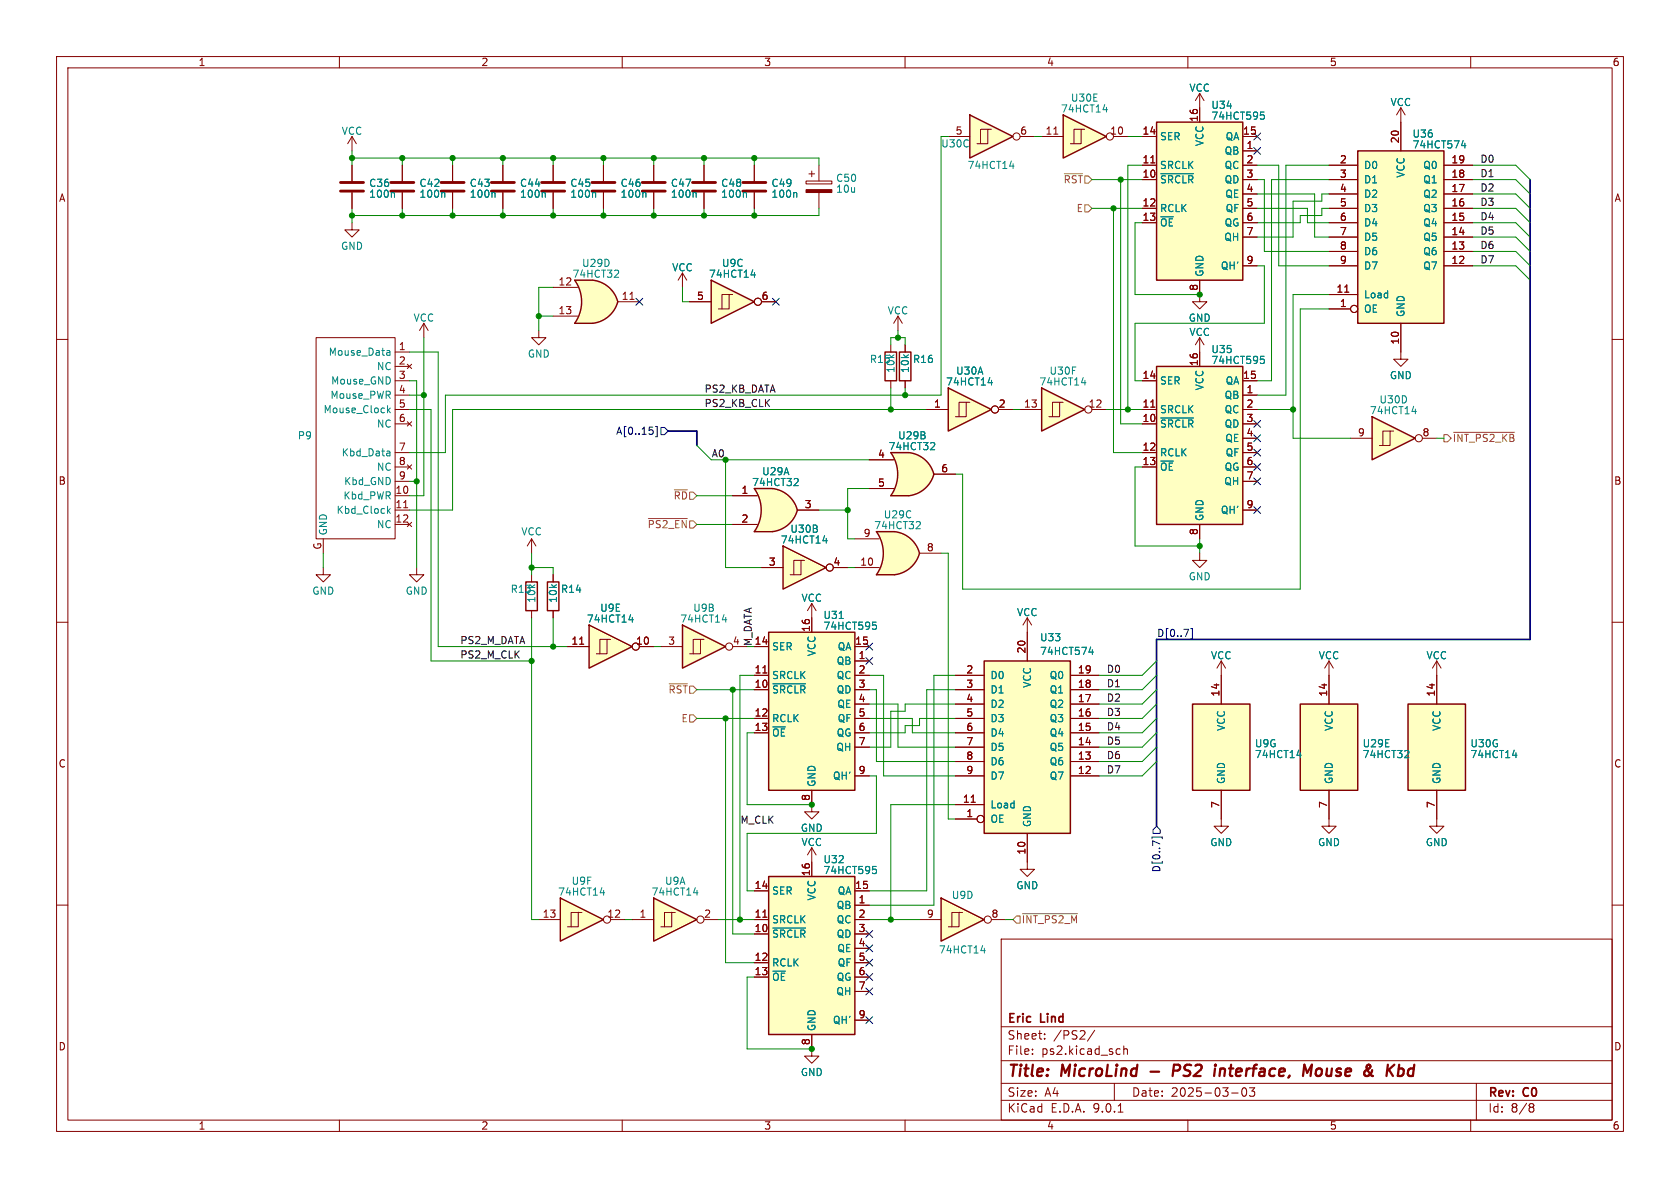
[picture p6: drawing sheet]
<svg xmlns="http://www.w3.org/2000/svg" width="297mm" height="210mm" viewBox="0 0 297 210" stroke-linecap="round" stroke-linejoin="round" font-family="sans-serif">
<defs><g id="words">
<g font-size="2.8" fill="#840000">
<text x="178" y="190.9">Title:</text>
<text x="187.7" y="190.9">MicroLind</text>
<text x="209" y="190.9">PS2</text>
<text x="217.1" y="190.9">interface,</text>
<text x="233.6" y="190.9">Mouse</text>
<text x="245.2" y="190.9">&amp;</text>
<text x="250" y="190.9">Kbd</text>
</g>
<g font-size="2.1" fill="#840000">
<text x="178" y="184">Sheet:</text>
<text x="178" y="181.2">Eric</text>
<text x="184" y="181.2">Lind</text>
<text x="186.2" y="184">/PS2/</text>
<text x="178" y="186.7">File:</text>
<text x="184.1" y="186.7">ps2.kicad_sch</text>
<text x="178" y="196.9">KiCad</text>
<text x="178" y="194.1">Size:</text>
<text x="184.7" y="194.1">A4</text>
<text x="185.7" y="196.9">E.D.A.</text>
<text x="193.3" y="196.9">9.0.1</text>
<text x="200" y="194.1">Date:</text>
<text x="207" y="194.1">2025-03-03</text>
<text x="263" y="194.3">Rev:</text>
<text x="263" y="196.9">Id:</text>
<text x="267.1" y="196.9">8/8</text>
<text x="269.4" y="194.3">C0</text>
</g>
<g font-size="1.8" fill="#840000">
<text x="35" y="11.9">1</text>
<text x="85" y="11.9">2</text>
<text x="135" y="11.9">3</text>
<text x="185" y="11.9">4</text>
<text x="235" y="11.9">5</text>
<text x="285" y="11.9">6</text>
<text x="168.8" y="23.9">5</text>
<text x="180.3" y="23.9">6</text>
<text x="184.7" y="23.9">11</text>
<text x="196.2" y="23.9">10</text>
<text x="201.9" y="23.9">14</text>
<text x="211.8" y="21.6" transform="rotate(-90 211.8 21.6)">16</text>
<text x="219.7" y="23.9">15</text>
<text x="201.9" y="29">11</text>
<text x="220.3" y="26.4">1</text>
<text x="220.3" y="29">2</text>
<text x="236.8" y="29">2</text>
<text x="247.4" y="25.4" transform="rotate(-90 247.4 25.4)">20</text>
<text x="256.5" y="29">19</text>
<text x="10.3" y="35.9">A</text>
<text x="201.9" y="31.5">10</text>
<text x="220.3" y="31.5">3</text>
<text x="220.3" y="34">4</text>
<text x="236.8" y="31.5">3</text>
<text x="236.8" y="34">4</text>
<text x="256.5" y="31.5">18</text>
<text x="256.5" y="34">17</text>
<text x="285.3" y="35.9">A</text>
<text x="201.9" y="36.6">12</text>
<text x="201.9" y="39.1">13</text>
<text x="220.3" y="36.6">5</text>
<text x="220.3" y="39.1">6</text>
<text x="220.3" y="41.7">7</text>
<text x="236.8" y="36.6">5</text>
<text x="236.8" y="39.1">6</text>
<text x="236.8" y="41.7">7</text>
<text x="256.5" y="36.6">16</text>
<text x="256.5" y="39.1">15</text>
<text x="256.5" y="41.7">14</text>
<text x="220.3" y="46.7">9</text>
<text x="236.8" y="44.2">8</text>
<text x="236.8" y="46.7">9</text>
<text x="256.5" y="44.2">13</text>
<text x="256.5" y="46.7">12</text>
<text x="98.6" y="50.5">12</text>
<text x="109.8" y="53.1">11</text>
<text x="123.1" y="53.1">5</text>
<text x="134.5" y="53.1">6</text>
<text x="211.8" y="51.5" transform="rotate(-90 211.8 51.5)">8</text>
<text x="236.2" y="51.8">11</text>
<text x="98.6" y="55.6">13</text>
<text x="236.8" y="54.4">1</text>
<text x="70.4" y="62">1</text>
<text x="70.4" y="64.5">2</text>
<text x="211.8" y="64.8" transform="rotate(-90 211.8 64.8)">16</text>
<text x="247.4" y="61" transform="rotate(-90 247.4 61)">10</text>
<text x="70.4" y="67.1">3</text>
<text x="70.4" y="69.6">4</text>
<text x="201.9" y="67.1">14</text>
<text x="219.7" y="67.1">15</text>
<text x="220.3" y="69.6">1</text>
<text x="70.4" y="72.1">5</text>
<text x="70.4" y="74.7">6</text>
<text x="165" y="72.1">1</text>
<text x="176.5" y="72.1">2</text>
<text x="180.9" y="72.1">13</text>
<text x="192.4" y="72.1">12</text>
<text x="201.9" y="72.1">11</text>
<text x="201.9" y="74.7">10</text>
<text x="220.3" y="72.1">2</text>
<text x="220.3" y="74.7">3</text>
<text x="220.3" y="77.2">4</text>
<text x="240" y="77.2">9</text>
<text x="251.4" y="77.2">8</text>
<text x="70.4" y="79.8">7</text>
<text x="70.4" y="82.3">8</text>
<text x="155.1" y="81">4</text>
<text x="166.3" y="83.6">6</text>
<text x="201.9" y="79.8">12</text>
<text x="201.9" y="82.3">13</text>
<text x="220.3" y="79.8">5</text>
<text x="220.3" y="82.3">6</text>
<text x="10.3" y="85.9">B</text>
<text x="69.8" y="87.4">10</text>
<text x="69.8" y="89.9">11</text>
<text x="70.4" y="84.8">9</text>
<text x="131" y="87.4">1</text>
<text x="142.2" y="89.9">3</text>
<text x="155.1" y="86.1">5</text>
<text x="220.3" y="84.8">7</text>
<text x="220.3" y="89.9">9</text>
<text x="285.3" y="85.9">B</text>
<text x="69.8" y="92.5">12</text>
<text x="131" y="92.5">2</text>
<text x="152.6" y="95">9</text>
<text x="211.8" y="94.7" transform="rotate(-90 211.8 94.7)">8</text>
<text x="56.9" y="97.3" transform="rotate(-90 56.9 97.3)">G</text>
<text x="135.8" y="100.1">3</text>
<text x="147.2" y="100.1">4</text>
<text x="152" y="100.1">10</text>
<text x="163.8" y="97.5">8</text>
<text x="143.3" y="111.8" transform="rotate(-90 143.3 111.8)">16</text>
<text x="100.9" y="114">11</text>
<text x="112.4" y="114">10</text>
<text x="118" y="114">3</text>
<text x="129.5" y="114">4</text>
<text x="133.3" y="114">14</text>
<text x="133.3" y="119.1">11</text>
<text x="151.1" y="114">15</text>
<text x="151.7" y="116.6">1</text>
<text x="151.7" y="119.1">2</text>
<text x="170.7" y="119.1">2</text>
<text x="181.4" y="115.6" transform="rotate(-90 181.4 115.6)">20</text>
<text x="190.5" y="119.1">19</text>
<text x="133.3" y="121.7">10</text>
<text x="151.7" y="121.7">3</text>
<text x="151.7" y="124.2">4</text>
<text x="170.7" y="121.7">3</text>
<text x="170.7" y="124.2">4</text>
<text x="190.5" y="121.7">18</text>
<text x="190.5" y="124.2">17</text>
<text x="215.6" y="123.2" transform="rotate(-90 215.6 123.2)">14</text>
<text x="234.7" y="123.2" transform="rotate(-90 234.7 123.2)">14</text>
<text x="253.7" y="123.2" transform="rotate(-90 253.7 123.2)">14</text>
<text x="133.3" y="126.7">12</text>
<text x="133.3" y="129.3">13</text>
<text x="151.7" y="126.7">5</text>
<text x="151.7" y="129.3">6</text>
<text x="151.7" y="131.8">7</text>
<text x="170.7" y="126.7">5</text>
<text x="170.7" y="129.3">6</text>
<text x="170.7" y="131.8">7</text>
<text x="190.5" y="126.7">16</text>
<text x="190.5" y="129.3">15</text>
<text x="190.5" y="131.8">14</text>
<text x="10.3" y="135.9">C</text>
<text x="151.7" y="136.9">9</text>
<text x="170.7" y="134.4">8</text>
<text x="170.7" y="136.9">9</text>
<text x="190.5" y="134.4">13</text>
<text x="190.5" y="136.9">12</text>
<text x="285.3" y="135.9">C</text>
<text x="143.3" y="141.7" transform="rotate(-90 143.3 141.7)">8</text>
<text x="170.1" y="142">11</text>
<text x="215.6" y="142.9" transform="rotate(-90 215.6 142.9)">7</text>
<text x="234.7" y="142.9" transform="rotate(-90 234.7 142.9)">7</text>
<text x="253.7" y="142.9" transform="rotate(-90 253.7 142.9)">7</text>
<text x="170.7" y="144.5">1</text>
<text x="143.3" y="155" transform="rotate(-90 143.3 155)">16</text>
<text x="181.4" y="151.2" transform="rotate(-90 181.4 151.2)">10</text>
<text x="133.3" y="157.2">14</text>
<text x="151.1" y="157.2">15</text>
<text x="151.7" y="159.8">1</text>
<text x="95.8" y="162.3">13</text>
<text x="107.3" y="162.3">12</text>
<text x="113" y="162.3">1</text>
<text x="124.4" y="162.3">2</text>
<text x="133.3" y="162.3">11</text>
<text x="133.3" y="164.8">10</text>
<text x="151.7" y="162.3">2</text>
<text x="151.7" y="164.8">3</text>
<text x="151.7" y="167.4">4</text>
<text x="163.8" y="162.3">9</text>
<text x="175.2" y="162.3">8</text>
<text x="133.3" y="169.9">12</text>
<text x="133.3" y="172.5">13</text>
<text x="151.7" y="169.9">5</text>
<text x="151.7" y="172.5">6</text>
<text x="151.7" y="175">7</text>
<text x="10.3" y="185.9">D</text>
<text x="143.3" y="184.9" transform="rotate(-90 143.3 184.9)">8</text>
<text x="151.7" y="180.1">9</text>
<text x="285.3" y="185.9">D</text>
<text x="35" y="199.9">1</text>
<text x="85" y="199.9">2</text>
<text x="135" y="199.9">3</text>
<text x="185" y="199.9">4</text>
<text x="235" y="199.9">5</text>
<text x="285" y="199.9">6</text>
</g>
<g font-size="1.8" fill="#008484">
<text x="210.2" y="16.4">VCC</text>
<text x="187.5" y="20.1">74HCT14</text>
<text x="189.2" y="18.2">U30E</text>
<text x="214.1" y="19.4">U34</text>
<text x="214.1" y="21.4">74HCT595</text>
<text x="245.7" y="19">VCC</text>
<text x="60.3" y="24">VCC</text>
<text x="166.3" y="26.3">U30C</text>
<text x="205" y="25">SER</text>
<text x="213" y="25.9" transform="rotate(-90 213 25.9)">VCC</text>
<text x="216.4" y="27.5">QB</text>
<text x="216.6" y="25">QA</text>
<text x="249.6" y="24.5">U36</text>
<text x="249.6" y="26.4">74HCT574</text>
<text x="65.2" y="35.2">100n</text>
<text x="65.2" y="33.2">C36</text>
<text x="74.1" y="35.2">100n</text>
<text x="74.1" y="33.2">C42</text>
<text x="82.9" y="35.2">100n</text>
<text x="82.9" y="33.2">C43</text>
<text x="91.8" y="35.2">100n</text>
<text x="91.8" y="33.2">C44</text>
<text x="100.7" y="35.2">100n</text>
<text x="100.7" y="33.2">C45</text>
<text x="109.6" y="35.2">100n</text>
<text x="109.6" y="33.2">C46</text>
<text x="118.5" y="35.2">100n</text>
<text x="118.5" y="33.2">C47</text>
<text x="127.4" y="35.2">100n</text>
<text x="127.4" y="33.2">C48</text>
<text x="136.3" y="35.2">100n</text>
<text x="136.3" y="33.2">C49</text>
<text x="147.7" y="32.4">C50</text>
<text x="147.7" y="34.3">10u</text>
<text x="171" y="30.1">74HCT14</text>
<text x="205" y="30.1">SRCLK</text>
<text x="205" y="32.6">~{SRCLR}</text>
<text x="216.4" y="30.1">QC</text>
<text x="216.4" y="32.6">QD</text>
<text x="216.5" y="35.2">QE</text>
<text x="241" y="30.1">D0</text>
<text x="241" y="32.6">D1</text>
<text x="241" y="35.2">D2</text>
<text x="248.5" y="31.5" transform="rotate(-90 248.5 31.5)">VCC</text>
<text x="251.5" y="30.1">Q0</text>
<text x="251.5" y="32.6">Q1</text>
<text x="251.5" y="35.2">Q2</text>
<text x="205" y="37.7">RCLK</text>
<text x="205" y="40.2">~{OE}</text>
<text x="216.4" y="40.2">QG</text>
<text x="216.6" y="37.7">QF</text>
<text x="241" y="37.7">D3</text>
<text x="241" y="40.2">D4</text>
<text x="251.5" y="37.7">Q3</text>
<text x="251.5" y="40.2">Q4</text>
<text x="60.2" y="44.4">GND</text>
<text x="102.8" y="47.4">U29D</text>
<text x="127.5" y="47.4">U9C</text>
<text x="215.7" y="47.9">QH'</text>
<text x="216.3" y="42.8">QH</text>
<text x="241" y="42.8">D5</text>
<text x="241" y="45.3">D6</text>
<text x="241" y="47.9">D7</text>
<text x="251.5" y="42.8">Q5</text>
<text x="251.5" y="45.3">Q6</text>
<text x="251.5" y="47.9">Q7</text>
<text x="101.1" y="49.3">74HCT32</text>
<text x="118.7" y="48.2">VCC</text>
<text x="125.2" y="49.3">74HCT14</text>
<text x="213" y="49" transform="rotate(-90 213 49)">GND</text>
<text x="241" y="52.9">Load</text>
<text x="73" y="57.1">VCC</text>
<text x="156.8" y="55.8">VCC</text>
<text x="210.1" y="57.1">GND</text>
<text x="210.2" y="59.6">VCC</text>
<text x="241" y="55.5">OE</text>
<text x="248.5" y="56.1" transform="rotate(-90 248.5 56.1)">GND</text>
<text x="58" y="63.1">Mouse_Data</text>
<text x="66.5" y="65.6">NC</text>
<text x="93.2" y="63.4">GND</text>
<text x="153.7" y="64.4">R15</text>
<text x="161.3" y="64.4">R16</text>
<text x="214.1" y="62.6">U35</text>
<text x="214.1" y="64.5">74HCT595</text>
<text x="58.3" y="70.7">Mouse_PWR</text>
<text x="58.4" y="68.2">Mouse_GND</text>
<text x="158.3" y="66" transform="rotate(-90 158.3 66)">10k</text>
<text x="160.9" y="66" transform="rotate(-90 160.9 66)">10k</text>
<text x="167.1" y="68.4">74HCT14</text>
<text x="168.9" y="66.4">U30A</text>
<text x="183.7" y="68.4">74HCT14</text>
<text x="185.4" y="66.4">U30F</text>
<text x="205" y="68.2">SER</text>
<text x="213" y="69.1" transform="rotate(-90 213 69.1)">VCC</text>
<text x="216.4" y="70.7">QB</text>
<text x="216.6" y="68.2">QA</text>
<text x="243.8" y="71.5">U30D</text>
<text x="245.6" y="67.2">GND</text>
<text x="52.6" y="77.9">P9</text>
<text x="57.1" y="73.3">Mouse_Clock</text>
<text x="66.5" y="75.8">NC</text>
<text x="158.7" y="77.9">U29B</text>
<text x="205" y="73.3">SRCLK</text>
<text x="205" y="75.8">~{SRCLR}</text>
<text x="216.4" y="73.3">QC</text>
<text x="216.4" y="75.8">QD</text>
<text x="242.1" y="73.4">74HCT14</text>
<text x="60.3" y="80.9">Kbd_Data</text>
<text x="66.5" y="83.4">NC</text>
<text x="157" y="79.8">74HCT32</text>
<text x="205" y="80.9">RCLK</text>
<text x="205" y="83.4">~{OE}</text>
<text x="216.4" y="83.4">QG</text>
<text x="216.5" y="78.3">QE</text>
<text x="216.6" y="80.9">QF</text>
<text x="60.6" y="88.5">Kbd_PWR</text>
<text x="60.7" y="86">Kbd_GND</text>
<text x="132.9" y="86.1">74HCT32</text>
<text x="134.6" y="84.2">U29A</text>
<text x="216.3" y="86">QH</text>
<text x="58" y="94.7" transform="rotate(-90 58 94.7)">GND</text>
<text x="59.4" y="91">Kbd_Clock</text>
<text x="66.5" y="93.6">NC</text>
<text x="92.1" y="94.8">VCC</text>
<text x="139.6" y="94.4">U30B</text>
<text x="154.4" y="93.8">74HCT32</text>
<text x="156.1" y="91.8">U29C</text>
<text x="213" y="92.2" transform="rotate(-90 213 92.2)">GND</text>
<text x="215.7" y="91">QH'</text>
<text x="137.9" y="96.3">74HCT14</text>
<text x="55.1" y="105.3">GND</text>
<text x="71.6" y="105.3">GND</text>
<text x="90.2" y="105">R13</text>
<text x="94.8" y="106.7" transform="rotate(-90 94.8 106.7)">10k</text>
<text x="98.7" y="106.7" transform="rotate(-90 98.7 106.7)">10k</text>
<text x="99.1" y="105">R14</text>
<text x="141.6" y="106.6">VCC</text>
<text x="210.1" y="102.8">GND</text>
<text x="103.6" y="110.3">74HCT14</text>
<text x="106" y="108.3">U9E</text>
<text x="120.2" y="110.3">74HCT14</text>
<text x="122.5" y="108.3">U9B</text>
<text x="145.5" y="109.6">U31</text>
<text x="145.5" y="111.5">74HCT595</text>
<text x="179.7" y="109.1">VCC</text>
<text x="183.8" y="113.6">U33</text>
<text x="136.4" y="115.2">SER</text>
<text x="144.4" y="116.1" transform="rotate(-90 144.4 116.1)">VCC</text>
<text x="147.8" y="117.7">QB</text>
<text x="148" y="115.2">QA</text>
<text x="183.8" y="116">74HCT574</text>
<text x="214" y="116.7">VCC</text>
<text x="233" y="116.7">VCC</text>
<text x="252.1" y="116.7">VCC</text>
<text x="136.4" y="120.2">SRCLK</text>
<text x="136.4" y="122.8">~{SRCLR}</text>
<text x="147.8" y="120.2">QC</text>
<text x="147.8" y="122.8">QD</text>
<text x="147.9" y="125.3">QE</text>
<text x="175" y="120.2">D0</text>
<text x="175" y="122.8">D1</text>
<text x="175" y="125.3">D2</text>
<text x="182.5" y="121.7" transform="rotate(-90 182.5 121.7)">VCC</text>
<text x="185.5" y="120.2">Q0</text>
<text x="185.5" y="122.8">Q1</text>
<text x="185.5" y="125.3">Q2</text>
<text x="136.4" y="127.9">RCLK</text>
<text x="136.4" y="130.4">~{OE}</text>
<text x="147.8" y="130.4">QG</text>
<text x="148" y="127.9">QF</text>
<text x="175" y="127.9">D3</text>
<text x="175" y="130.4">D4</text>
<text x="185.5" y="127.9">Q3</text>
<text x="185.5" y="130.4">Q4</text>
<text x="216.8" y="129.3" transform="rotate(-90 216.8 129.3)">VCC</text>
<text x="235.8" y="129.3" transform="rotate(-90 235.8 129.3)">VCC</text>
<text x="254.9" y="129.3" transform="rotate(-90 254.9 129.3)">VCC</text>
<text x="147.8" y="132.9">QH</text>
<text x="175" y="132.9">D5</text>
<text x="175" y="135.5">D6</text>
<text x="185.5" y="132.9">Q5</text>
<text x="185.5" y="135.5">Q6</text>
<text x="221.8" y="134.2">74HCT14</text>
<text x="221.8" y="132.3">U9G</text>
<text x="240.8" y="132.3">U29E</text>
<text x="240.8" y="134.2">74HCT32</text>
<text x="259.9" y="132.3">U30G</text>
<text x="259.9" y="134.2">74HCT14</text>
<text x="144.4" y="139.2" transform="rotate(-90 144.4 139.2)">GND</text>
<text x="147.2" y="138">QH'</text>
<text x="175" y="138">D7</text>
<text x="175" y="143.1">Load</text>
<text x="185.5" y="138">Q7</text>
<text x="216.8" y="138.7" transform="rotate(-90 216.8 138.7)">GND</text>
<text x="235.8" y="138.7" transform="rotate(-90 235.8 138.7)">GND</text>
<text x="254.9" y="138.7" transform="rotate(-90 254.9 138.7)">GND</text>
<text x="141.5" y="147.2">GND</text>
<text x="141.6" y="149.8">VCC</text>
<text x="175" y="145.6">OE</text>
<text x="182.5" y="146.3" transform="rotate(-90 182.5 146.3)">GND</text>
<text x="213.9" y="149.8">GND</text>
<text x="232.9" y="149.8">GND</text>
<text x="252" y="149.8">GND</text>
<text x="145.5" y="152.8">U32</text>
<text x="145.5" y="154.7">74HCT595</text>
<text x="98.6" y="158.5">74HCT14</text>
<text x="101" y="156.6">U9F</text>
<text x="115.1" y="158.5">74HCT14</text>
<text x="117.5" y="156.6">U9A</text>
<text x="136.4" y="158.3">SER</text>
<text x="144.4" y="159.3" transform="rotate(-90 144.4 159.3)">VCC</text>
<text x="147.8" y="160.9">QB</text>
<text x="148" y="158.3">QA</text>
<text x="168.2" y="159.1">U9D</text>
<text x="179.6" y="157.4">GND</text>
<text x="136.4" y="163.4">SRCLK</text>
<text x="136.4" y="166">~{SRCLR}</text>
<text x="147.8" y="163.4">QC</text>
<text x="147.8" y="166">QD</text>
<text x="136.4" y="171">RCLK</text>
<text x="136.4" y="173.6">~{OE}</text>
<text x="147.8" y="173.6">QG</text>
<text x="147.9" y="168.5">QE</text>
<text x="148" y="171">QF</text>
<text x="165.9" y="168.8">74HCT14</text>
<text x="147.8" y="176.1">QH</text>
<text x="144.4" y="182.4" transform="rotate(-90 144.4 182.4)">GND</text>
<text x="147.2" y="181.2">QH'</text>
<text x="141.5" y="190.4">GND</text>
</g>
<g font-size="1.8">
<text x="261.6" y="28.9">D0</text>
<text x="261.6" y="31.4">D1</text>
<text x="261.6" y="33.9">D2</text>
<text x="261.6" y="41.6">D5</text>
<text x="261.6" y="36.5">D3</text>
<text x="261.6" y="39">D4</text>
<text x="261.6" y="44.1">D6</text>
<text x="261.6" y="46.6">D7</text>
<text x="124.5" y="69.5">PS2_KB_DATA</text>
<text x="124.5" y="72">PS2_KB_CLK</text>
<text x="81.3" y="114">PS2_M_DATA</text>
<text x="81.3" y="116.5">PS2_M_CLK</text>
<text x="195.6" y="119">D0</text>
<text x="195.6" y="121.6">D1</text>
<text x="195.6" y="124.1">D2</text>
<text x="195.6" y="131.7">D5</text>
<text x="195.6" y="126.7">D3</text>
<text x="195.6" y="129.2">D4</text>
<text x="195.6" y="134.3">D6</text>
<text x="195.6" y="136.8">D7</text>
<text x="130.8" y="145.7">M_CLK</text>
</g>
<g font-size="1.8" fill="#848400">
<text x="187.9" y="32.6">~{RST}</text>
<text x="190.2" y="37.7">E</text>
<text x="256.7" y="78.3">~{INT_PS2_KB}</text>
<text x="119" y="88.5">~{RD}</text>
<text x="114.4" y="93.6">~{PS2_EN}</text>
<text x="118.1" y="122.8">~{RST}</text>
<text x="120.4" y="127.9">E</text>
<text x="180.5" y="163.4">~{INT_PS2_M}</text>
</g>
<g font-size="1.8" fill="#000084">
<text x="108.8" y="77.1">A[0..15]</text>
<text x="204.5" y="112.7">D[0..7]</text>
<text x="205.3" y="154.3" transform="rotate(-90 205.3 154.3)">D[0..7]</text>
</g>
<g font-size="1.8" fill="#008400">
<text x="125.7" y="80.9">A0</text>
<text x="133" y="114.3" transform="rotate(-90 133 114.3)">M_DATA</text>
</g>
</g></defs>
<g fill="none" stroke="#840000" stroke-width=".18">
<path d="M10 10h277v190h-277zM12 12h273v186h-273zM60 10v2M110 10v2M160 10v2M210 10v2M260 10v2M10 60h2M285 60h2M10 110h2M285 110h2M10 160h2"/>
<path d="M177 166h108v32h-108zM285 160h2M60 198v2M110 198v2M160 198v2M177 194.5h108M177 191.5h108M177 187.5h108M177 181.5h108M182.5 186.3v.1M182.5 185.5v.1M184.7 183.6v.1"/>
<path d="M184.7 182.8v.1M193.5 182.1l-1.3 2M197 191.5v3M197.7 196.6h.8M197.9 185.4l.1 .1M198 186.3l-.1 .1M198.7 184.9v1.5M198.7 185.5l.2-.1 .3 .1 .1 .9M210 198v2M217.7 193.2h1.2M219.9 192.3a.94 .94 0 0 0 0 1.5 .81 .81 0 0 0 .6-.6 .81 .81 0 0 0-.3-.8l-.2-.1M221.8 192.3l-.5 .6 .4 .1v.7l-.2 .1h-.4l-.2-.1"/>
<path d="M260 198v2M261 191.5v6.5M270.6 195.1l.4 .1 .2 .2-.3 .3M270.6 195.7h.3M270.9 195.7l.2 .2 .1 .4-.2 .2-.4 .1"/>
</g>
<path d="M203.4 189.4h1.5M208.3 188.2h-.7l-.3 2M208.4 189.2l-1 .1M215.8 188.9l-.2 1.3M216.3 188.9l-.6 .2M230.3 190.2l.3-2 .5 1.4 .8-1.4-.2 2M232.9 189l-.2 .3-.1 .5 .3 .4M249.4 188.9l-.5 .4v.5l.1 .3 .6 .1" fill="none" stroke="#840000" stroke-width=".4"/>
<path d="M166.4 158.8l7.6 3.8-7.6 3.8z" fill="#ffffc2"/>
<path d="M166.4 158.8l7.6 3.8-7.6 3.8z" fill="none" stroke="#840000" stroke-width=".25"/>
<g fill="none" stroke="#840000" stroke-width=".18">
<path d="M97.8 29.2v2.8M97.8 34v2.8M162.6 162.6h3.8M169.5 161.3h-1.2v2.5M170.2 161.3h-.7v2.5h-1.9M175.3 162.6h2.5"/>
<circle cx="174.6" cy="162.6" r=".63"/>
</g>
<path d="M105.1 34l.2 .2v.7M173.4 168.1h.8M174 167.6v.9" fill="none" stroke="#008484" stroke-width=".18"/>
<path d="M95.8 32.3h4M95.8 33.8h4" fill="none" stroke="#840000" stroke-width=".51"/>
<path d="M210.8 124.5h10.2v15.2h-10.2z" fill="#ffffc2"/>
<path d="M210.8 124.5h10.2v15.2h-10.2z" fill="none" stroke="#840000" stroke-width=".25"/>
<path d="M80 29.2v2.8M80 34v2.8M88.9 29.2v2.8M88.9 34v2.8M181.6 109.2l-.8 1.3M181.6 109.2l.8 1.3M181.6 109.2v2.6M215.9 119.4v5.1M215.9 139.7v5.1" fill="none" stroke="#840000" stroke-width=".18"/>
<path d="M87.3 34l.2 .2v.7M96.2 34l.2 .2v.7M229.3 133.5h.8M229.9 133.1v.8" fill="none" stroke="#008484" stroke-width=".18"/>
<path d="M78 32.3h4M78 33.8h4M86.9 32.3h4M86.9 33.8h4" fill="none" stroke="#840000" stroke-width=".51"/>
<path d="M174 116.8h15.2v30.5h-15.2z" fill="#ffffc2"/>
<path d="M174 116.8h15.2v30.5h-15.2z" fill="none" stroke="#840000" stroke-width=".25"/>
<g fill="none" stroke="#840000" stroke-width=".18">
<path d="M62.2 39.4v1.2h1.3l-1.3 1.3-1.2-1.3h1.2M106.7 29.2v2.8M106.7 34v2.8M115.6 29.2v2.8M115.6 34v2.8M168.9 119.4h5.1M181.6 111.8v5M189.2 119.4h5.1M168.9 121.9h5.1M168.9 124.5h5.1M168.9 127h5.1M168.9 129.5h5.1"/>
<path d="M168.9 132.1h5.1M168.9 134.6h5.1M168.9 137.2h5.1M189.2 121.9h5.1M189.2 124.5h5.1M189.2 127h5.1M189.2 129.5h5.1M189.2 132.1h5.1M189.2 134.6h5.1M189.2 137.2h5.1M168.9 142.2h5.1M168.9 144.8h3.8"/>
<path d="M171.7 141.8h.7M181.6 147.3v5.1"/>
<circle cx="173.4" cy="144.8" r=".63"/>
</g>
<path d="M114 34l.2 .2v.7M122.9 34l.2 .2v.7M192.5 115.3h.8M193.1 114.9v.8" fill="none" stroke="#008484" stroke-width=".18"/>
<path d="M104.6 32.3h4.1M104.6 33.8h4.1M113.5 32.3h4.1M113.5 33.8h4.1" fill="none" stroke="#840000" stroke-width=".51"/>
<path d="M135.9 111.8h15.2v27.9h-15.2z" fill="#ffffc2"/>
<path d="M135.9 111.8h15.2v27.9h-15.2z" fill="none" stroke="#840000" stroke-width=".25"/>
<g fill="none" stroke="#840000" stroke-width=".18">
<path d="M133.3 114.3h2.6M133.3 119.4h2.6M134.9 119h.7M143.5 109.2v2.6M151.1 114.3h2.6M151.1 119.4h2.6M151.1 116.8h2.6M133.3 121.9h2.6M133.3 127h2.6M133.3 129.5h2.6M143.5 139.7v3.8h1.3l-1.3 1.3-1.3-1.3h1.3M151.1 121.9h2.6"/>
<path d="M151.1 127h2.6M151.1 129.5h2.6M151.1 124.5h2.6M151.1 132.1h2.6M151.1 137.2h2.6M143.5 149.9v2.5M143.5 149.9l-.8 1.2M143.5 149.9l.8 1.2"/>
</g>
<path d="M148.4 109.3h.7M154.3 110h.6M154.4 110.5h.3l.3 .2-.1 .4-.5 .2M136.6 120.9h5.8" fill="none" stroke="#008484" stroke-width=".18"/>
<path d="M101.6 49.5h3.2M101.6 57.2h3.2" fill="none" stroke="#ffffc2" stroke-width=".18"/>
<g fill="#ffffc2" stroke="#ffffc2" stroke-width=".18">
<path d="M104.2 52l5 1.3a5.2 5.2 0 0 1-4.4 3.9z"/>
<path d="M104.8 49.5a5.1 5.1 0 0 1 4.4 3.8l-5 1.3z"/>
</g>
<path d="M101.6 49.5h3.2v7.7h-3.2a6.7 6.7 0 0 0 0-7.7z" fill="#ffffc2"/>
<path d="M101.6 49.5h3.2a5.1 5.1 0 0 1 4.4 3.8 5.2 5.2 0 0 1-4.4 3.9h-3.2a6.6 6.6 0 0 0 0-7.7z" fill="none" stroke="#840000" stroke-width=".25"/>
<g fill="none" stroke="#840000" stroke-width=".18">
<path d="M62.2 24.1l-.7 1.3M62.2 24.1l.8 1.3M62.2 24.1v2.6M62.2 29.2v2.8M62.2 34v2.8M124.5 29.2v2.8M124.5 34v2.8M97.8 50.8h4.3M97.8 55.9h4.3M109.2 53.3h3.8M111.4 52.9h.7M143.5 106.7l-.8 1.3"/>
<path d="M143.5 106.7l.8 1.3M143.5 106.7v2.5"/>
</g>
<path d="M69.6 34l.1 .2v.7M131.8 34l.2 .2v.7M109.1 47.8l.3 .2-.1 .3-.7 .7h.8" fill="none" stroke="#008484" stroke-width=".18"/>
<path d="M60.2 32.3h4.1M60.2 33.8h4.1M122.4 32.3h4.1M122.4 33.8h4.1" fill="none" stroke="#840000" stroke-width=".51"/>
<path d="M138.4 96.5l7.6 3.8-7.6 3.8z" fill="#ffffc2"/>
<path d="M138.4 96.5l7.6 3.8-7.6 3.8z" fill="none" stroke="#840000" stroke-width=".25"/>
<g fill="none" stroke="#840000" stroke-width=".18">
<path d="M141.6 99.1h-1.3v2.5M142.2 99.1h-.6v2.5h-1.9M134.6 100.3h3.8M147.3 100.3h2.6"/>
<circle cx="146.7" cy="100.3" r=".63"/>
</g>
<path d="M145.5 95.6h.8M146.1 95.2v.8" fill="none" stroke="#008484" stroke-width=".18"/>
<path d="M133.3 86.4h3.2M133.3 94h3.2" fill="none" stroke="#ffffc2" stroke-width=".18"/>
<g fill="#ffffc2" stroke="#ffffc2" stroke-width=".18">
<path d="M135.9 88.8l5.1 1.4a5.2 5.2 0 0 1-4.4 3.8z"/>
<path d="M136.6 86.4a5.1 5.1 0 0 1 4.4 3.8l-5 1.3z"/>
</g>
<path d="M133.3 86.4h3.2v7.6h-3.2a6.7 6.7 0 0 0 0-7.6z" fill="#ffffc2"/>
<path d="M136.5 86.4h-3.2a6.6 6.6 0 0 1 0 7.6h3.2M136.6 86.4a5.1 5.1 0 0 1 4.4 3.8M141 90.2a5.2 5.2 0 0 1-4.4 3.8" fill="none" stroke="#840000" stroke-width=".25"/>
<path d="M74.9 57.2l-.7 1.2M74.9 57.2l.8 1.2M74.9 57.2v2.5M95.2 58.4v1.3h1.3l-1.3 1.3-1.2-1.3h1.2M129.5 87.6h4.4M129.5 92.7h4.4M141 90.2h3.8" fill="none" stroke="#840000" stroke-width=".18"/>
<path d="M140.9 84.6l.2 .2v.3l-.8 .8h.8" fill="none" stroke="#008484" stroke-width=".18"/>
<path d="M154.9 94h3.2M154.9 101.6h3.2" fill="none" stroke="#ffffc2" stroke-width=".18"/>
<g fill="#ffffc2" stroke="#ffffc2" stroke-width=".18">
<path d="M157.5 96.4l5.1 1.4a5.2 5.2 0 0 1-4.5 3.8z"/>
<path d="M158.1 94a5.1 5.1 0 0 1 4.5 3.8l-5 1.3z"/>
</g>
<path d="M154.9 94h3.2v7.6h-3.2a6.7 6.7 0 0 0 0-7.6z" fill="#ffffc2"/>
<path d="M154.9 94h3.2a5.1 5.1 0 0 1 4.5 3.8 5.2 5.2 0 0 1-4.5 3.8h-3.2a6.6 6.6 0 0 0 0-7.6z" fill="none" stroke="#840000" stroke-width=".25"/>
<path d="M151.1 95.3h4.3M162.6 97.8h3.8M151.1 100.3h4.3" fill="none" stroke="#840000" stroke-width=".18"/>
<path d="M162.5 92.2l.2 .2v.3l-.8 .8h.8" fill="none" stroke="#008484" stroke-width=".18"/>
<path d="M104.1 110.5l7.7 3.8-7.7 3.8z" fill="#ffffc2"/>
<path d="M104.1 110.5l7.7 3.8-7.7 3.8z" fill="none" stroke="#840000" stroke-width=".25"/>
<g fill="none" stroke="#840000" stroke-width=".18">
<path d="M100.3 114.3h3.8M102.5 113.9h.7M107.3 113h-1.3v2.6M107.9 113h-.6v2.6h-1.9M113 114.3h2.6"/>
<circle cx="112.4" cy="114.3" r=".63"/>
</g>
<path d="M111.2 109.6h.8M111.8 109.1v.9" fill="none" stroke="#008484" stroke-width=".18"/>
<path d="M157.5 80h3.2M157.5 87.6h3.2" fill="none" stroke="#ffffc2" stroke-width=".18"/>
<g fill="#ffffc2" stroke="#ffffc2" stroke-width=".18">
<path d="M160.1 82.5l5 1.3a5.2 5.2 0 0 1-4.4 3.8z"/>
<path d="M160.7 80a5.1 5.1 0 0 1 4.4 3.8l-5 1.3z"/>
</g>
<path d="M157.5 80h3.2v7.6h-3.2a6.7 6.7 0 0 0 0-7.6z" fill="#ffffc2"/>
<path d="M160.7 80h-3.2a6.6 6.6 0 0 1 0 7.6h3.2M160.7 80a5.1 5.1 0 0 1 4.4 3.8M165.1 83.8a5.2 5.2 0 0 1-4.4 3.8" fill="none" stroke="#840000" stroke-width=".25"/>
<path d="M71.1 29.2v2.8M71.1 34v2.8M142.5 32h4.6v.5h-4.6zM143 30.7h1M143.5 30.2v1M144.8 29.2v2.8M144.8 34v2.8M153.7 81.3h4.3M153.7 86.4h4.3M165.1 83.8h3.8M181.6 152.4v1.3h1.3l-1.3 1.2-1.3-1.2h1.3M234.9 144.8v1.3h1.3l-1.3 1.2-1.2-1.2h1.2" fill="none" stroke="#840000" stroke-width=".18"/>
<path d="M78.4 34l.2 .2v.7M165 78.2l.3 .3-.1 .3-.7 .7h.8" fill="none" stroke="#008484" stroke-width=".18"/>
<path d="M142.5 33.5h4.6v.5h-4.6z" fill="#840000" stroke="#840000" stroke-width=".18"/>
<path d="M69.1 32.3h4.1M69.1 33.8h4.1" fill="none" stroke="#840000" stroke-width=".51"/>
<path d="M120.6 110.5l7.7 3.8-7.7 3.8z" fill="#ffffc2"/>
<path d="M120.6 110.5l7.7 3.8-7.7 3.8z" fill="none" stroke="#840000" stroke-width=".25"/>
<g fill="none" stroke="#840000" stroke-width=".18">
<path d="M120.6 48.3l-.7 1.2M120.6 48.3l.8 1.2M120.6 48.3v2.5M116.8 114.3h3.8M123.8 113h-1.2v2.6M124.5 113h-.7v2.6h-1.9M129.5 114.3h2.6"/>
<circle cx="128.9" cy="114.3" r=".63"/>
</g>
<path d="M127.7 109.6h.8M128.3 109.1v.9" fill="none" stroke="#008484" stroke-width=".18"/>
<path d="M125.7 49.5l7.6 3.8-7.6 3.9z" fill="#ffffc2"/>
<path d="M125.7 49.5l7.6 3.8-7.6 3.9zM156.5 62.2h2v5.1h-2zM159 62.2h2v5.1h-2z" fill="none" stroke="#840000" stroke-width=".25"/>
<g fill="none" stroke="#840000" stroke-width=".18">
<path d="M55.9 59.7h13.9v35.6h-13.9zM121.9 53.3h3.8M128.9 52.1h-1.3v2.5M129.5 52.1h-.6v2.5h-1.9M134.6 53.3h2.6M158.7 55.9l-.7 1.3M158.7 55.9l.8 1.3M158.7 55.9v2.5M69.8 62.2h2.6M69.8 64.8h2.6M69.8 67.3h2.6M69.8 69.9h2.6"/>
<path d="M69.8 72.4h2.6M69.8 74.9h2.6M72 64.4l.8 .8M72 74.5l.8 .8M72.8 64.4l-.8 .8M72.8 74.5l-.8 .8M157.5 61v1.2M157.5 67.3v1.3M160 61v1.2M160 67.3v1.3M57.1 95.3v2.5M69.8 80h2.6"/>
<path d="M69.8 82.6h2.6M69.8 85.1h2.6M69.8 87.6h2.6M69.8 90.2h2.6M69.8 92.7h2.6M71.4 89.8h.7M72 82.2l.8 .7M72 92.3l.8 .8M72.8 82.2l-.8 .7M72.8 92.3l-.8 .8"/>
<circle cx="134" cy="53.3" r=".63"/>
</g>
<g fill="none" stroke="#008484" stroke-width=".18">
<path d="M132.8 48.6h.8M133.4 48.2v.8M68.5 71.7v1.3M68.5 62h.4v.8M68.5 79.7l.4 .1v.8M68.6 72.5l.4 .5M68.9 62.7l-.4 .1M68.9 62.3h-.4M69 72.1l-.5 .5M68.6 90.3l.4 .4M68.9 80.5l-.4 .1M68.9 80l-.4 .1"/>
<path d="M69 89.9l-.5 .5"/>
</g>
<path d="M240 26.7h15.3v30.5h-15.3z" fill="#ffffc2"/>
<path d="M240 26.7h15.3v30.5h-15.3zM93 102.9h2v5.1h-2z" fill="none" stroke="#840000" stroke-width=".25"/>
<g fill="none" stroke="#840000" stroke-width=".18">
<path d="M247.6 19.1v7.6M247.6 19.1l-.7 1.2M247.6 19.1l.8 1.2M234.9 29.2h5.1M234.9 31.8h5.1M234.9 34.3h5.1M234.9 36.8h5.1M234.9 39.4h5.1M255.3 29.2h5M255.3 31.8h5M255.3 34.3h5M255.3 36.8h5"/>
<path d="M255.3 39.4h5M234.9 41.9h5.1M234.9 44.5h5.1M234.9 47h5.1M234.9 52.1h5.1M234.9 54.6h3.9M237.7 51.7h.8M247.6 57.2v5M255.3 41.9h5M255.3 44.5h5M255.3 47h5M57.1 100.3v1.3h1.3l-1.3 1.3-1.2-1.3h1.2"/>
<path d="M73.7 100.3v1.3h1.2l-1.2 1.3-1.3-1.3h1.3M94 101.6v1.3M94 108v1.2"/>
<circle cx="239.4" cy="54.6" r=".63"/>
</g>
<path d="M258.4 25.7h.8M259 25.3v.9" fill="none" stroke="#008484" stroke-width=".18"/>
<path d="M171.4 20.3l7.7 3.8-7.7 3.8z" fill="#ffffc2"/>
<path d="M171.4 20.3l7.7 3.8-7.7 3.8z" fill="none" stroke="#840000" stroke-width=".25"/>
<g fill="none" stroke="#840000" stroke-width=".18">
<path d="M167.6 24.1h3.8M174.6 22.9h-1.2v2.5M175.3 22.9h-.7v2.5h-1.9M180.3 24.1h2.6"/>
<circle cx="179.7" cy="24.1" r=".63"/>
</g>
<path d="M178.5 29.4h.8M179.1 28.9v.9" fill="none" stroke="#008484" stroke-width=".18"/>
<path d="M167.6 68.6l7.7 3.8-7.7 3.8z" fill="#ffffc2"/>
<path d="M167.6 68.6l7.7 3.8-7.7 3.8z" fill="none" stroke="#840000" stroke-width=".25"/>
<g fill="none" stroke="#840000" stroke-width=".18">
<path d="M163.8 72.4h3.8M170.8 71.1h-1.3v2.6M171.4 71.1h-.6v2.6h-1.9M176.5 72.4h2.6"/>
<circle cx="175.9" cy="72.4" r=".63"/>
</g>
<path d="M174.7 67.6h.8M175.3 67.2v.9" fill="none" stroke="#008484" stroke-width=".18"/>
<path d="M184.1 68.6l7.7 3.8-7.7 3.8z" fill="#ffffc2"/>
<path d="M184.1 68.6l7.7 3.8-7.7 3.8z" fill="none" stroke="#840000" stroke-width=".25"/>
<g fill="none" stroke="#840000" stroke-width=".18">
<path d="M180.3 72.4h3.8M187.3 71.1h-1.2v2.6M188 71.1h-.7v2.6h-1.9M193 72.4h2.6"/>
<circle cx="192.4" cy="72.4" r=".63"/>
</g>
<path d="M191.2 67.6h.8M191.8 67.2v.9" fill="none" stroke="#008484" stroke-width=".18"/>
<path d="M135.9 154.9h15.2v28h-15.2z" fill="#ffffc2"/>
<path d="M96.8 102.9h2v5.1h-2zM135.9 154.9h15.2v28h-15.2z" fill="none" stroke="#840000" stroke-width=".25"/>
<g fill="none" stroke="#840000" stroke-width=".18">
<path d="M212.1 52.1v1.2h1.3l-1.3 1.3-1.3-1.3h1.3M212.1 59.7l-.8 1.3M212.1 59.7l.8 1.3M212.1 59.7v2.5M97.8 101.6v1.3M97.8 108v1.2M133.3 157.5h2.6M143.5 152.4v2.5M151.1 157.5h2.6M133.3 162.6h2.6M133.3 165.1h2.6M133.3 170.2h2.6"/>
<path d="M133.3 172.7h2.6M134.9 162.1h.7M151.1 162.6h2.6M151.1 165.1h2.6M151.1 170.2h2.6M151.1 172.7h2.6M151.1 160h2.6M151.1 167.6h2.6M151.1 175.3h2.6M143.5 182.9v2.5M151.1 180.3h2.6"/>
</g>
<path d="M154.3 153.2h.6M154.4 153.6h.3l.3 .3-.2 .5h-.4M136.6 164.1h5.8" fill="none" stroke="#008484" stroke-width=".18"/>
<path d="M204.5 21.6h15.2v27.9h-15.2z" fill="#ffffc2"/>
<path d="M204.5 21.6h15.2v27.9h-15.2z" fill="none" stroke="#840000" stroke-width=".25"/>
<g fill="none" stroke="#840000" stroke-width=".18">
<path d="M212.1 16.5v5.1M212.1 16.5l-.8 1.3M212.1 16.5l.8 1.3M133.3 29.2v2.8M133.3 34v2.8M201.9 24.1h2.6M201.9 29.2h2.6M201.9 31.8h2.6M201.9 36.8h2.6M201.9 39.4h2.6M203.4 28.8h.8M219.7 24.1h2.5"/>
<path d="M219.7 29.2h2.5M219.7 31.8h2.5M219.7 36.8h2.5M219.7 39.4h2.5M219.7 26.7h2.5M219.7 34.3h2.5M212.1 49.5v2.6M219.7 41.9h2.5M219.7 47h2.5"/>
</g>
<path d="M222.9 19.8h.6M140.7 34l.2 .2v.7M205.2 30.7h5.8M223 20.3h.3l.2 .2-.1 .5-.4 .1" fill="none" stroke="#008484" stroke-width=".18"/>
<path d="M131.3 32.3h4.1M131.3 33.8h4.1" fill="none" stroke="#840000" stroke-width=".51"/>
<path d="M188 20.3l7.6 3.8-7.6 3.8z" fill="#ffffc2"/>
<path d="M188 20.3l7.6 3.8-7.6 3.8z" fill="none" stroke="#840000" stroke-width=".25"/>
<g fill="none" stroke="#840000" stroke-width=".18">
<path d="M184.1 24.1h3.9M186.3 23.7h.7M191.1 22.9h-1.2v2.5M191.8 22.9h-.7v2.5h-1.9M196.8 24.1h2.6M94 95.3l-.8 1.2M94 95.3l.7 1.2M94 95.3v2.5M212.1 97.8v1.3h1.3l-1.3 1.2-1.3-1.2h1.3M215.9 116.8l-.8 1.3M215.9 116.8l.8 1.3M215.9 116.8v2.6"/>
<path d="M254 116.8l-.8 1.3M254 116.8l.8 1.3M254 116.8v2.6M143.5 185.4v1.3h1.3l-1.3 1.3-1.3-1.3h1.3"/>
<circle cx="196.2" cy="24.1" r=".63"/>
</g>
<path d="M195 19.4h.8M195.6 19v.8" fill="none" stroke="#008484" stroke-width=".18"/>
<path d="M242.6 73.7l7.6 3.8-7.6 3.8z" fill="#ffffc2"/>
<path d="M242.6 73.7l7.6 3.8-7.6 3.8z" fill="none" stroke="#840000" stroke-width=".25"/>
<g fill="none" stroke="#840000" stroke-width=".18">
<path d="M238.8 77.5h3.8M245.7 76.2h-1.2v2.5M246.4 76.2h-.7v2.5h-1.9M247.6 62.2v1.3h1.3l-1.3 1.3-1.2-1.3h1.2M251.5 77.5h2.5"/>
<circle cx="250.8" cy="77.5" r=".63"/>
</g>
<path d="M249.6 72.7h.8M250.2 72.3v.9" fill="none" stroke="#008484" stroke-width=".18"/>
<path d="M99.1 158.8l7.6 3.8-7.6 3.8z" fill="#ffffc2"/>
<path d="M99.1 158.8l7.6 3.8-7.6 3.8z" fill="none" stroke="#840000" stroke-width=".25"/>
<g fill="none" stroke="#840000" stroke-width=".18">
<path d="M95.2 162.6h3.9M102.2 161.3h-1.2v2.5M102.9 161.3h-.7v2.5h-1.9M107.9 162.6h2.6"/>
<circle cx="107.3" cy="162.6" r=".63"/>
</g>
<path d="M106.1 157.8h.8M106.7 157.4v.8" fill="none" stroke="#008484" stroke-width=".18"/>
<path d="M204.5 64.8h15.2v27.9h-15.2z" fill="#ffffc2"/>
<path d="M204.5 64.8h15.2v27.9h-15.2z" fill="none" stroke="#840000" stroke-width=".25"/>
<g fill="none" stroke="#840000" stroke-width=".18">
<path d="M201.9 67.3h2.6M201.9 72.4h2.6M201.9 74.9h2.6M203.4 72h.8M212.1 62.2v2.6M219.7 67.3h2.5M219.7 72.4h2.5M219.7 74.9h2.5M219.7 69.9h2.5M219.7 77.5h2.5M201.9 80h2.6M201.9 82.6h2.6"/>
<path d="M212.1 92.7v2.6M219.7 80h2.5M219.7 82.6h2.5M219.7 85.1h2.5M219.7 90.2h2.5M234.9 116.8l-.7 1.3M234.9 116.8l.8 1.3M234.9 116.8v2.6"/>
</g>
<path d="M205.2 73.9h5.8M222.9 63h.6M223 63.5h.3l.2 .2-.1 .5-.4 .1" fill="none" stroke="#008484" stroke-width=".18"/>
<path d="M248.9 124.5h10.2v15.2h-10.2z" fill="#ffffc2"/>
<path d="M248.9 124.5h10.2v15.2h-10.2z" fill="none" stroke="#840000" stroke-width=".25"/>
<path d="M254 119.4v5.1M254 139.7v5.1" fill="none" stroke="#840000" stroke-width=".18"/>
<path d="M267.4 133.5h.8M268 133.1v.8" fill="none" stroke="#008484" stroke-width=".18"/>
<path d="M115.6 158.8l7.6 3.8-7.6 3.8z" fill="#ffffc2"/>
<path d="M115.6 158.8l7.6 3.8-7.6 3.8z" fill="none" stroke="#840000" stroke-width=".25"/>
<g fill="none" stroke="#840000" stroke-width=".18">
<path d="M111.8 162.6h3.8M118.7 161.3h-1.2v2.5M119.4 161.3h-.7v2.5h-1.9M124.5 162.6h2.5"/>
<circle cx="123.8" cy="162.6" r=".63"/>
</g>
<path d="M122.6 157.8h.8M123.2 157.4v.8" fill="none" stroke="#008484" stroke-width=".18"/>
<path d="M229.9 124.5h10.1v15.2h-10.1z" fill="#ffffc2"/>
<path d="M229.9 124.5h10.1v15.2h-10.1z" fill="none" stroke="#840000" stroke-width=".25"/>
<g fill="none" stroke="#840000" stroke-width=".18">
<path d="M212.1 19.1v2.5M62.2 29.2v2.8M62.2 34v2.8M71.1 29.2v2.8M71.1 34v2.8M80 29.2v2.8M80 34v2.8M88.9 29.2v2.8M88.9 34v2.8M97.8 29.2v2.8M97.8 34v2.8M106.7 29.2v2.8"/>
<path d="M106.7 34v2.8M115.6 29.2v2.8M115.6 34v2.8M124.5 29.2v2.8M124.5 34v2.8M133.3 29.2v2.8M133.3 34v2.8M201.9 29.2h2.6M201.9 31.8h2.6M201.9 36.8h2.6M201.9 39.4h2.6M201.9 24.1h2.6"/>
<path d="M203.4 28.8h.8M219.7 29.2h2.5M219.7 31.8h2.5M219.7 34.3h2.5M219.7 36.8h2.5M219.7 39.4h2.5M219.7 24.1h2.5M219.7 26.7h2.5M234.9 29.2h5.1M234.9 31.8h5.1M234.9 34.3h5.1M234.9 36.8h5.1"/>
<path d="M234.9 39.4h5.1M247.6 21.6v5.1M255.3 29.2h5M255.3 31.8h5M255.3 34.3h5M255.3 36.8h5M255.3 39.4h5M121.9 53.3h3.8M134.6 53.3h2.6M212.1 49.5v2.6M219.7 41.9h2.5M219.7 47h2.5"/>
<path d="M234.9 41.9h5.1M234.9 44.5h5.1M234.9 47h5.1M234.9 52.1h5.1M234.9 54.6h3.9M237.7 51.7h.8M247.6 57.2v5M255.3 41.9h5M255.3 44.5h5M255.3 47h5M160 61v1.2M160 67.3v1.3"/>
<path d="M163.8 72.4h3.8M176.5 72.4h2.6M201.9 67.3h2.6M201.9 72.4h2.6M201.9 74.9h2.6M203.4 72h.8M212.1 62.2v2.6M219.7 67.3h2.5M219.7 72.4h2.5M219.7 74.9h2.5M219.7 69.9h2.5M219.7 77.5h2.5"/>
<path d="M129.5 87.6h4.4M129.5 92.7h4.4M141 90.2h3.8M153.7 81.3h4.3M153.7 86.4h4.3M165.1 83.8h3.8M201.9 80h2.6M201.9 82.6h2.6M212.1 92.7v2.6M219.7 90.2h2.5M219.7 80h2.5M219.7 82.6h2.5"/>
<path d="M219.7 85.1h2.5M97.8 101.6v1.3M97.8 108v1.2M100.3 114.3h3.8M102.5 113.9h.7M113 114.3h2.6M133.3 114.3h2.6M133.3 119.4h2.6M134.6 100.3h3.8M134.9 119h.7M143.5 109.2v2.6M147.3 100.3h2.6"/>
<path d="M151.1 114.3h2.6M151.1 119.4h2.6M151.1 116.8h2.6M168.9 119.4h5.1M181.6 111.8v5M189.2 119.4h5.1M215.9 119.4v5.1M234.9 119.4v5.1M254 119.4v5.1M133.3 121.9h2.6M133.3 127h2.6M133.3 129.5h2.6"/>
<path d="M143.5 139.7v2.5M151.1 121.9h2.6M151.1 127h2.6M151.1 129.5h2.6M151.1 124.5h2.6M151.1 132.1h2.6M151.1 137.2h2.6M168.9 121.9h5.1M168.9 127h5.1M168.9 129.5h5.1M168.9 124.5h5.1M168.9 132.1h5.1"/>
<path d="M168.9 137.2h5.1M168.9 134.6h5.1M189.2 121.9h5.1M189.2 127h5.1M189.2 129.5h5.1M189.2 124.5h5.1M189.2 132.1h5.1M189.2 137.2h5.1M189.2 134.6h5.1M215.9 139.7v6.4h1.3l-1.3 1.2-1.3-1.2h1.3M234.9 139.7v5.1M254 139.7v6.4h1.3l-1.3 1.2-1.3-1.2h1.3"/>
<path d="M133.3 157.5h2.6M143.5 152.4v2.5M151.1 157.5h2.6M168.9 142.2h5.1M168.9 144.8h3.8M171.7 141.8h.7M181.6 147.3v5.1M133.3 162.6h2.6M133.3 165.1h2.6M133.3 170.2h2.6M133.3 172.7h2.6M134.9 162.1h.7"/>
<path d="M151.1 162.6h2.6M151.1 165.1h2.6M151.1 170.2h2.6M151.1 172.7h2.6M151.1 160h2.6M151.1 167.6h2.6M151.1 175.3h2.6M143.5 182.9v2.5M151.1 180.3h2.6"/>
<circle cx="134" cy="53.3" r=".63"/>
<circle cx="239.4" cy="54.6" r=".63"/>
<circle cx="175.9" cy="72.4" r=".63"/>
<circle cx="112.4" cy="114.3" r=".63"/>
<circle cx="146.7" cy="100.3" r=".63"/>
<circle cx="173.4" cy="144.8" r=".63"/>
</g>
<g fill="none" stroke="#008484" stroke-width=".18">
<path d="M222.9 19.8h.6M69.6 34l.1 .2v.7M78.4 34l.2 .2v.7M87.3 34l.2 .2v.7M96.2 34l.2 .2v.7M105.1 34l.2 .2v.7M114 34l.2 .2v.7M122.9 34l.2 .2v.7M131.8 34l.2 .2v.7M140.7 34l.2 .2v.7M205.2 30.7h5.8M223 20.3h.3l.2 .2-.1 .5-.4 .1"/>
<path d="M258.4 25.7h.8M259 25.3v.9M132.8 48.6h.8M133.4 48.2v.8M165 78.2l.3 .3-.1 .3-.7 .7h.8M174.7 67.6h.8M175.3 67.2v.9M205.2 73.9h5.8M222.9 63h.6M223 63.5h.3l.2 .2-.1 .5-.4 .1M140.9 84.6l.2 .2v.3l-.8 .8h.8M145.5 95.6h.8"/>
<path d="M146.1 95.2v.8M111.2 109.6h.8M111.8 109.1v.9M148.4 109.3h.7M154.3 110h.6M154.4 110.5h.3l.3 .2-.1 .4-.5 .2M192.5 115.3h.8M193.1 114.9v.8M136.6 120.9h5.8M229.3 133.5h.8M229.9 133.1v.8M248.8 132.7l.3 .2-.1 .3-.7 .7h.8"/>
<path d="M267.4 133.5h.8M268 133.1v.8M154.3 153.2h.6M154.4 153.6h.3l.3 .3-.2 .5h-.4M136.6 164.1h5.8"/>
</g>
<g fill="none" stroke="#000084" stroke-width=".18">
<path d="M221.6 26.1l1.3 1.2M221.6 23.5l1.3 1.2M222.9 26.1l-1.3 1.2M222.9 23.5l-1.3 1.2M112.4 52.7l1.2 1.2M113.6 52.7l-1.2 1.2M136.6 52.7l1.2 1.2M137.8 52.7l-1.2 1.2M115.4 76.1v.6M115.9 75.4h.3v1.8h-.3M116.8 75.6h.7l.6 .6-.6 .6h-.7zM221.6 74.3l1.3 1.2"/>
<path d="M221.6 79.4l1.3 1.2M221.6 76.9l1.3 1.2M222.9 74.3l-1.3 1.2M222.9 79.4l-1.3 1.2M222.9 76.9l-1.3 1.2M221.6 81.9l1.3 1.3M221.6 89.6l1.3 1.2M221.6 84.5l1.3 1.2M222.9 81.9l-1.3 1.3M222.9 89.6l-1.3 1.2M222.9 84.5l-1.3 1.2M153.1 113.7l1.2 1.2"/>
<path d="M153.1 116.2l1.2 1.2M154.3 113.7l-1.2 1.2M154.3 116.2l-1.2 1.2M210.5 111.1h.3v1.8h-.3M203.7 148.3v-.3h1.8v.3M203.8 146.7l.7-.6 .6 .6v.6h-1.3zM153.1 164.5l1.2 1.2M153.1 172.1l1.2 1.2M153.1 167l1.2 1.2M153.1 179.7l1.2 1.2M153.1 169.6l1.2 1.2M153.1 174.7l1.2 1.2"/>
<path d="M154.3 164.5l-1.2 1.2M154.3 172.1l-1.2 1.2M154.3 167l-1.2 1.2M154.3 179.7l-1.2 1.2M154.3 169.6l-1.2 1.2M154.3 174.7l-1.2 1.2"/>
</g>
<path d="M188.2 30.7h3.2M191.8 36.2h.6l.6 .6-.6 .7h-.6zM255.3 76.8h.6l.6 .7-.6 .6h-.6zM257 76.4h10.8M114.6 91.7h6.9M119.2 86.6h2.3M118.3 120.9h3.2M121.9 126.4h.7l.6 .6-.6 .6h-.7zM179.7 161.9h.6v1.3h-.6l-.6-.6zM180.8 161.5h9.7" fill="none" stroke="#848400" stroke-width=".18"/>
<path d="M270.5 31.8v81.2h-66v33.1M118.1 76.2h5.1v2.5" fill="none" stroke="#000084" stroke-width=".3"/>
<g fill="none" stroke="#008400" stroke-width=".18">
<path d="M62.2 26.7v2.5M62.2 36.8v2.6M62.2 27.9h82.6v1.3M71.1 27.9v1.3M71.1 36.8v1.3M80 27.9v1.3M80 36.8v1.3M88.9 27.9v1.3M88.9 36.8v1.3M97.8 27.9v1.3M97.8 36.8v1.3M106.7 27.9v1.3"/>
<path d="M106.7 36.8v1.3M115.6 27.9v1.3M115.6 36.8v1.3M124.5 27.9v1.3M124.5 36.8v1.3M133.3 27.9v1.3M133.3 36.8v1.3M144.8 36.8v1.3h-82.6M167.6 24.1h-1.2v45.8h-87.7v10.1h-6.3M182.9 24.1h1.2M193 36.8h8.9M193 31.8h8.9"/>
<path d="M196.8 36.8v43.2h5.1M198.1 31.8v43.1h3.8M199.4 24.1h2.5M201.9 29.2h-2.5v43.2M201.9 39.4h-1.2v12.7h11.4M222.2 29.2h3.9v17.8h8.8M222.2 34.3h10.2v7.6h2.5M222.2 36.8h8.9v2.6h3.8M222.2 31.8h1.3v12.7h11.4M234.9 36.8h-1.2v1.3h-3.8v1.3h-7.7M234.9 31.8h-10.1v35.5h-2.6M234.9 29.2h-7.6v40.7h-5.1"/>
<path d="M234.9 34.3h-1.2v1.3h-5.1v6.3h-6.4M260.3 29.2h7.7l2.5 2.6M260.3 36.8h7.7l2.5 2.6M260.3 34.3h7.7l2.5 2.5M260.3 31.8h7.7l2.5 2.5M260.3 39.4h7.7l2.5 2.5M74.9 59.7v27.9h-2.5M95.2 55.9h2.6M97.8 50.8h-2.6v7.6M120.6 50.8v2.5h1.3M158.7 58.4v1.3M222.2 47h1.3v10.2h-22.8v10.1h1.2"/>
<path d="M234.9 54.6h-5v49.5h-59.7v-20.3h-1.3M234.9 52.1h-6.3v25.4h10.2M260.3 47h7.7l2.5 2.5M260.3 41.9h7.7l2.5 2.6M260.3 44.5h7.7l2.5 2.5M72.4 67.3h1.3v33M72.4 62.2h5.1v52.1h22.8M72.4 72.4h3.8v44.4h17.8M72.4 69.9h2.5M123.2 78.7l2.5 2.6M157.5 61v-1.3h2.5v1.3M157.5 68.6v3.8"/>
<path d="M160 68.6v1.3M163.8 72.4h-83.8v17.8h-7.6M179.1 72.4h1.2M195.6 72.4h6.3M222.2 72.4h6.4M254 77.5h1.3M57.1 97.8v2.5M72.4 85.1h1.3M94 97.8v3.8M123.2 87.6h6.3M123.2 92.7h6.3M144.8 90.2h5.1"/>
<path d="M153.7 81.3h-25.4v19h6.3M153.7 86.4h-3.8v8.9h1.2M166.4 97.8h1.2v47h1.3M201.9 82.6h-1.2v13.9h11.4M212.1 95.3v2.5M94 109.2v53.4h1.2M94 100.3h3.8v1.3M97.8 109.2v5.1M115.6 114.3h1.2M133.3 119.4h-2.5v43.2M149.9 100.3h1.2M153.7 119.4h2.5v17.8h12.7"/>
<path d="M168.9 119.4h-3.8v40.6h-11.4M204.5 119.4l-2.6 2.5h-7.6M204.5 116.8l-2.6 2.6h-7.6M123.2 121.9h10.1M123.2 127h10.1M128.3 127v43.2h5M129.5 121.9v43.2h3.8M133.3 129.5h-1.2v12.7h11.4M153.7 137.2h1.2v10.1h-22.8v10.2h1.2M153.7 127h7.6v2.5h7.6M153.7 121.9h1.2v12.7h14M153.7 124.5h5v7.6h10.2"/>
<path d="M168.9 121.9h-5.1v35.6h-10.1M168.9 127h-6.3v1.3h-2.6v1.2h-6.3M168.9 124.5h-8.9v1.2h-2.5v6.4h-3.8M204.5 127l-2.6 2.5h-7.6M204.5 124.5l-2.6 2.5h-7.6M204.5 129.5l-2.6 2.6h-7.6M204.5 121.9l-2.6 2.6h-7.6M204.5 132.1l-2.6 2.5h-7.6M204.5 134.6l-2.6 2.6h-7.6M168.9 142.2h-11.4v20.4M110.5 162.6h1.3M127 162.6h6.3"/>
<path d="M133.3 172.7h-1.2v12.7h11.4M153.7 162.6h8.9M177.8 162.6h1.3"/>
</g>
<g fill="#008400" stroke="#008400" stroke-width=".18">
<circle cx="80" cy="27.9" r=".46"/>
<circle cx="88.9" cy="27.9" r=".46"/>
<circle cx="62.2" cy="38.1" r=".46"/>
<circle cx="71.1" cy="38.1" r=".46"/>
<circle cx="62.2" cy="27.9" r=".46"/>
<circle cx="71.1" cy="27.9" r=".46"/>
<circle cx="88.9" cy="38.1" r=".46"/>
<circle cx="80" cy="38.1" r=".46"/>
<circle cx="74.9" cy="69.9" r=".46"/>
<circle cx="157.5" cy="162.6" r=".46"/>
<circle cx="143.5" cy="185.4" r=".46"/>
<circle cx="143.5" cy="142.2" r=".46"/>
<circle cx="124.5" cy="38.1" r=".46"/>
<circle cx="115.6" cy="38.1" r=".46"/>
<circle cx="97.8" cy="27.9" r=".46"/>
<circle cx="106.7" cy="27.9" r=".46"/>
<circle cx="115.6" cy="27.9" r=".46"/>
<circle cx="95.2" cy="55.9" r=".46"/>
<circle cx="106.7" cy="38.1" r=".46"/>
<circle cx="97.8" cy="38.1" r=".46"/>
<circle cx="130.8" cy="162.6" r=".46"/>
<circle cx="157.5" cy="72.4" r=".46"/>
<circle cx="128.3" cy="81.3" r=".46"/>
<circle cx="94" cy="116.8" r=".46"/>
<circle cx="97.8" cy="114.3" r=".46"/>
<circle cx="94" cy="100.3" r=".46"/>
<circle cx="129.5" cy="121.9" r=".46"/>
<circle cx="128.3" cy="127" r=".46"/>
<circle cx="73.7" cy="85.1" r=".46"/>
<circle cx="160" cy="69.9" r=".46"/>
<circle cx="158.7" cy="59.7" r=".46"/>
<circle cx="149.9" cy="90.2" r=".46"/>
<circle cx="199.4" cy="72.4" r=".46"/>
<circle cx="228.6" cy="72.4" r=".46"/>
<circle cx="212.1" cy="96.5" r=".46"/>
<circle cx="198.1" cy="31.8" r=".46"/>
<circle cx="196.8" cy="36.8" r=".46"/>
<circle cx="212.1" cy="52.1" r=".46"/>
<circle cx="133.3" cy="38.1" r=".46"/>
<circle cx="124.5" cy="27.9" r=".46"/>
<circle cx="133.3" cy="27.9" r=".46"/>
</g>
<use href="#words"/>
</svg>
